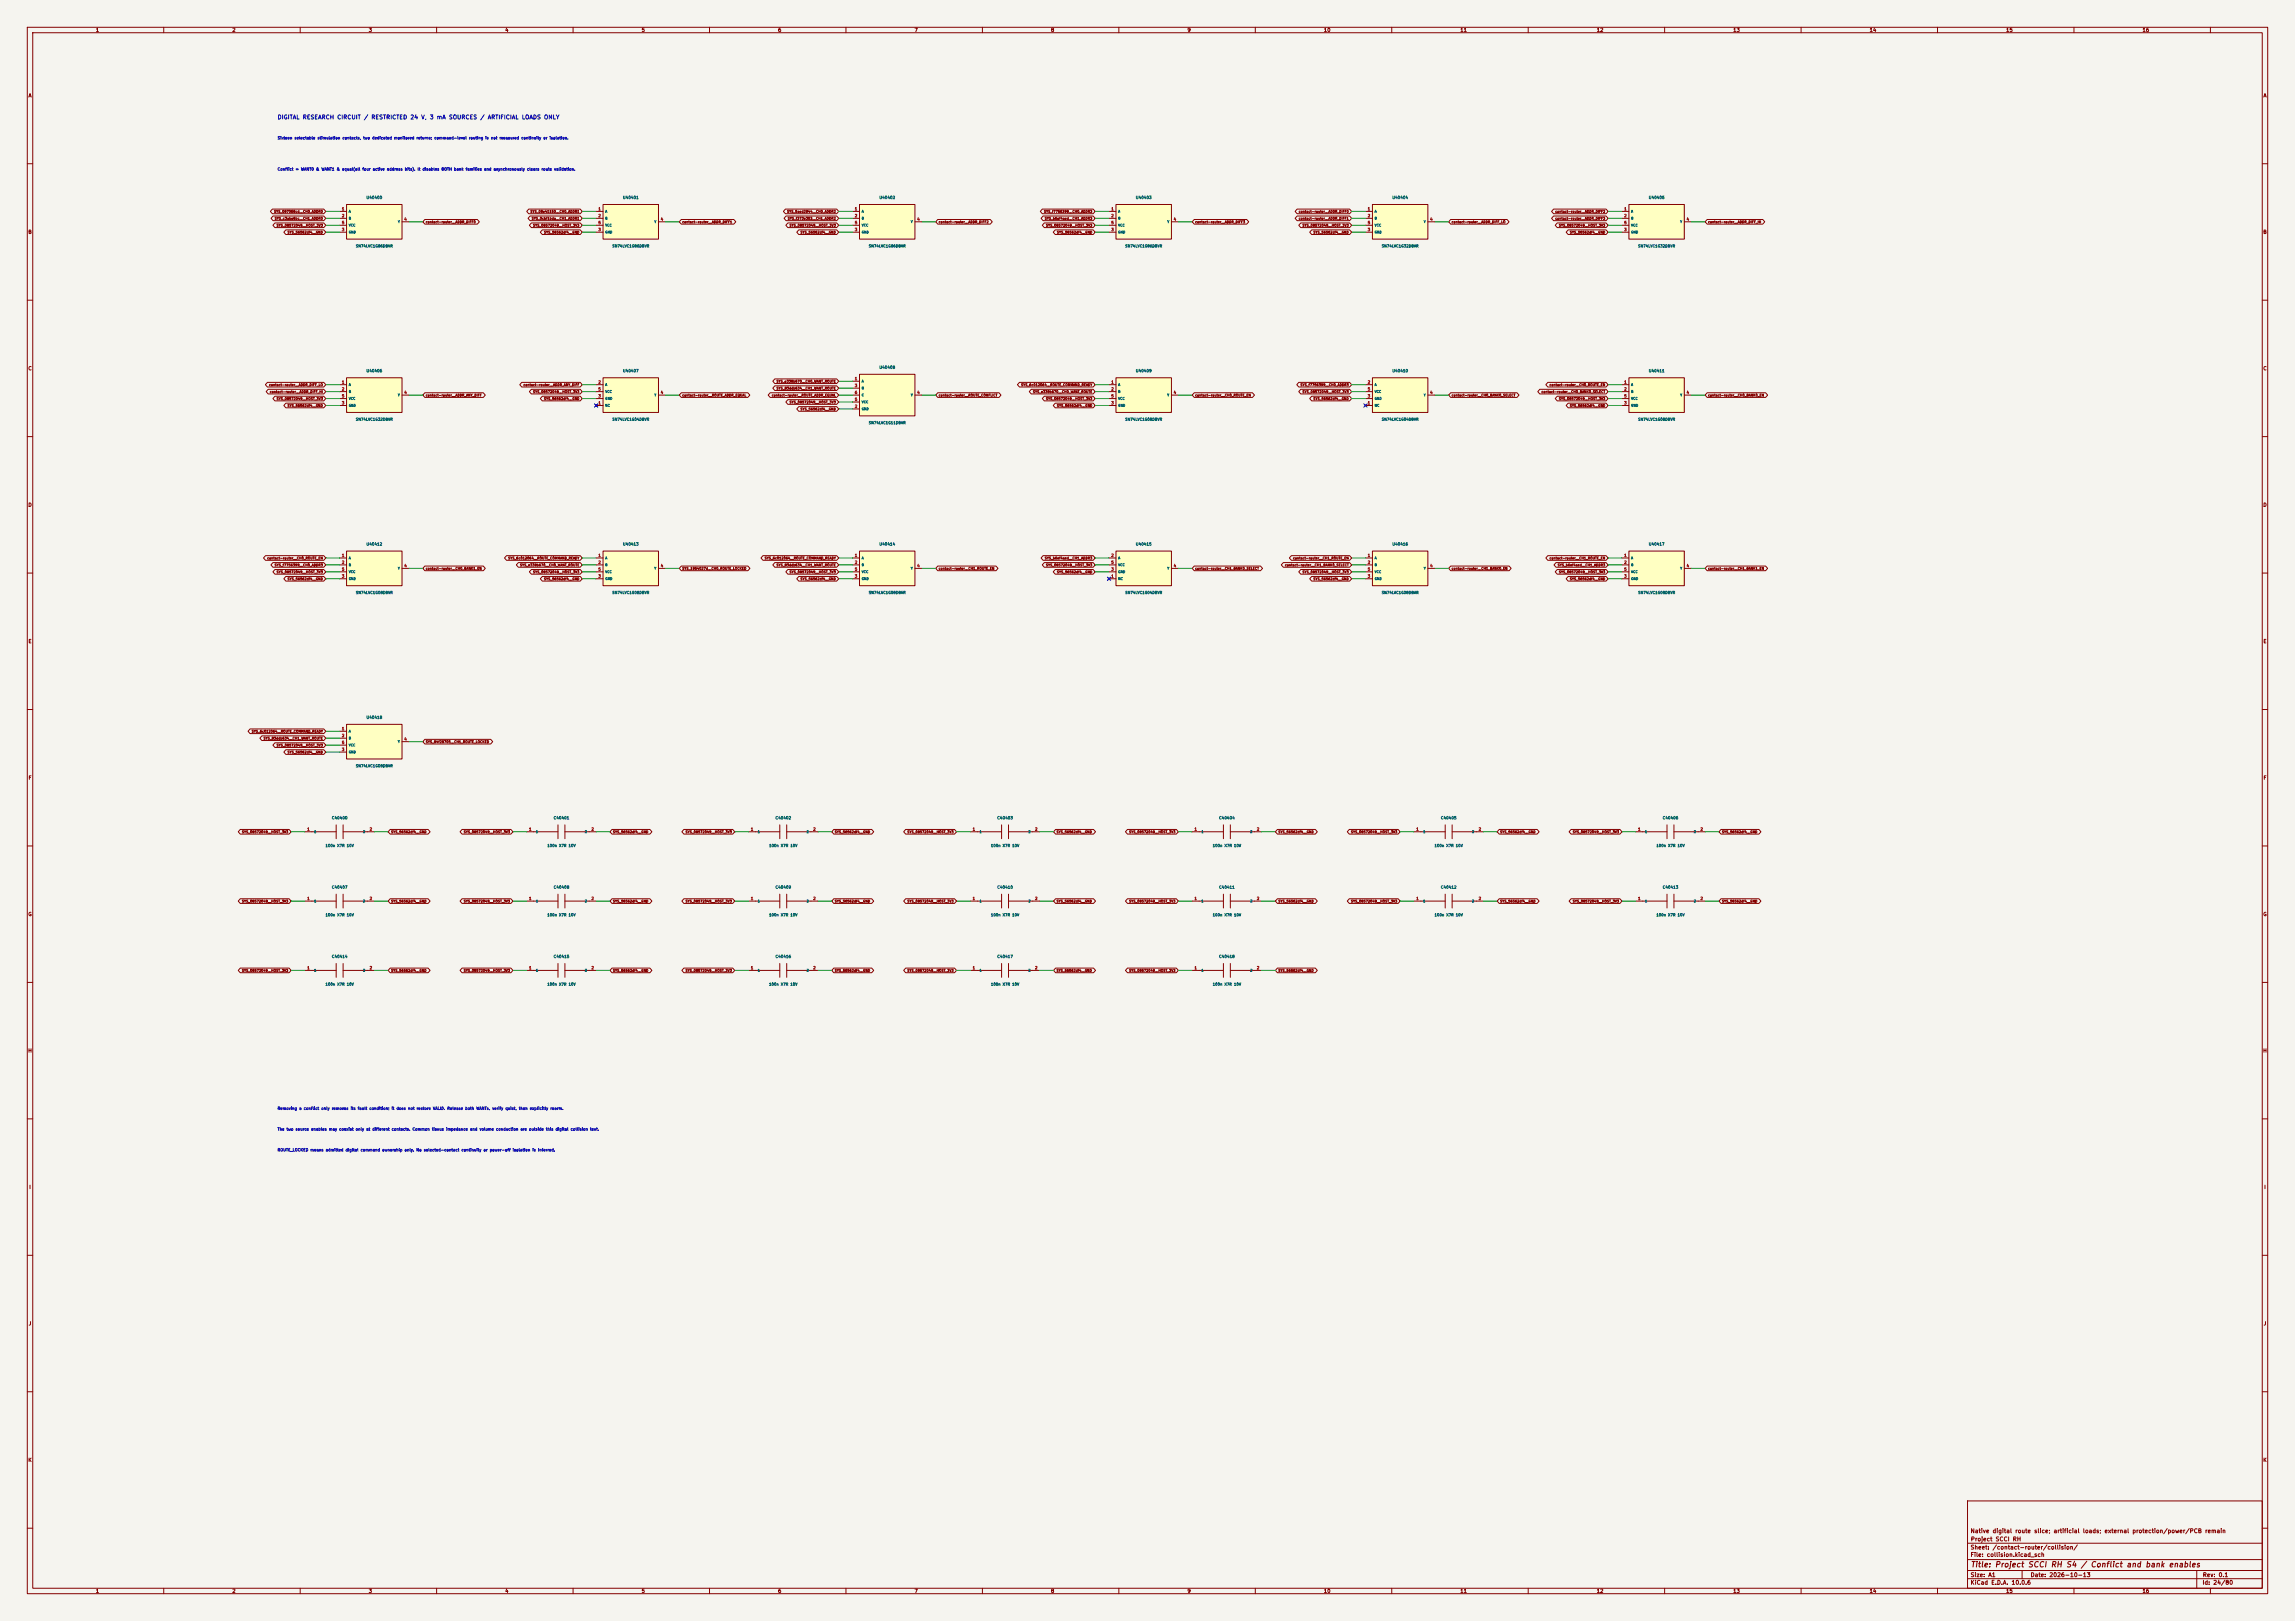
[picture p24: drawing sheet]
<svg xmlns="http://www.w3.org/2000/svg" width="841mm" height="594mm" viewBox="0 0 841 594" stroke-linecap="round" stroke-linejoin="round" font-family="sans-serif">
<defs><g id="words">
<text font-size="2" fill="#840000" x="722" y="574.8">Title: Project SCCI RH S4 / Conflict and bank enables</text>
<text font-size="1.5" fill="#0000c2" x="101.6" y="44.1">DIGITAL RESEARCH CIRCUIT / RESTRICTED 24 V, 3 mA SOURCES / ARTIFICIAL LOADS ONLY</text>
<g font-size="1.5" fill="#840000">
<text x="721.9" y="562.1">Native digital route slice; artificial loads; external protection/power/PCB remain</text>
<text x="721.9" y="568.1">Sheet: /contact-router/collision/</text>
<text x="722" y="565.1">Project SCCI RH</text>
<text x="721.9" y="570.8">File: collision.kicad_sch</text>
<text x="721.9" y="581">KiCad E.D.A. 10.0.6</text>
<text x="721.9" y="578.2">Size: A1</text>
<text x="743.9" y="578.2">Date: 2026-10-13</text>
<text x="806.9" y="581">Id: 24/80</text>
<text x="807" y="578.2">Rev: 0.1</text>
</g>
<g font-size="1.3" fill="#840000">
<text x="35" y="12">1</text>
<text x="85" y="12">2</text>
<text x="135" y="12">3</text>
<text x="185" y="12">4</text>
<text x="235" y="12">5</text>
<text x="285" y="12">6</text>
<text x="335" y="12">7</text>
<text x="385" y="12">8</text>
<text x="435" y="12">9</text>
<text x="485" y="12">10</text>
<text x="535" y="12">11</text>
<text x="585" y="12">12</text>
<text x="635" y="12">13</text>
<text x="685" y="12">14</text>
<text x="735" y="12">15</text>
<text x="785" y="12">16</text>
<text x="10.3" y="36">A</text>
<text x="829.3" y="36">A</text>
<text x="10.2" y="86">B</text>
<text x="829.2" y="86">B</text>
<text x="10.2" y="136">C</text>
<text x="829.2" y="136">C</text>
<text x="10.2" y="186">D</text>
<text x="829.2" y="186">D</text>
<text x="10.3" y="236">E</text>
<text x="829.3" y="236">E</text>
<text x="10.3" y="286">F</text>
<text x="829.3" y="286">F</text>
<text x="10.2" y="336">G</text>
<text x="829.2" y="336">G</text>
<text x="10.2" y="386">H</text>
<text x="829.2" y="386">H</text>
<text x="10.6" y="436">I</text>
<text x="829.6" y="436">I</text>
<text x="10.4" y="486">J</text>
<text x="829.4" y="486">J</text>
<text x="10.2" y="536">K</text>
<text x="829.2" y="536">K</text>
<text x="35" y="584">1</text>
<text x="85" y="584">2</text>
<text x="135" y="584">3</text>
<text x="185" y="584">4</text>
<text x="235" y="584">5</text>
<text x="285" y="584">6</text>
<text x="335" y="584">7</text>
<text x="385" y="584">8</text>
<text x="435" y="584">9</text>
<text x="485" y="584">10</text>
<text x="535" y="584">11</text>
<text x="585" y="584">12</text>
<text x="635" y="584">13</text>
<text x="685" y="584">14</text>
<text x="735" y="584">15</text>
<text x="785" y="584">16</text>
</g>
<g font-size="1" fill="#0000c2">
<text x="101.6" y="51.3">Sixteen selectable stimulation contacts, two dedicated monitored returns; command-level routing is not measured continuity or isolation.</text>
<text x="101.6" y="62.7">Conflict = WANT0 &amp; WANT1 &amp; equal(all four active address bits). It disables BOTH bank families and asynchronously clears route validation.</text>
<text x="101.6" y="406.9">Removing a conflict only removes its fault condition; it does not restore VALID. Release both WANTs, verify quiet, then explicitly rearm.</text>
<text x="101.6" y="414.5">The two source enables may coexist only at different contacts. Common tissue impedance and volume conduction are outside this digital collision test.</text>
<text x="101.6" y="422.1">ROUTE_LOCKED means admitted digital command ownership only. No selected-contact continuity or power-off isolation is inferred.</text>
</g>
<g font-size="1" fill="#a90000">
<text x="125.2" y="77.3">1</text>
<text x="219.1" y="77.3">1</text>
<text x="313.1" y="77.3">1</text>
<text x="407.1" y="77.3">1</text>
<text x="501.1" y="77.3">1</text>
<text x="595.1" y="77.3">1</text>
<text x="125.2" y="79.8">2</text>
<text x="125.2" y="82.4">5</text>
<text x="148" y="81.1">4</text>
<text x="219.1" y="79.8">2</text>
<text x="219.1" y="82.4">5</text>
<text x="242" y="81.1">4</text>
<text x="313.1" y="79.8">2</text>
<text x="313.1" y="82.4">5</text>
<text x="336" y="81.1">4</text>
<text x="407.1" y="79.8">2</text>
<text x="407.1" y="82.4">5</text>
<text x="430" y="81.1">4</text>
<text x="501.1" y="79.8">2</text>
<text x="501.1" y="82.4">5</text>
<text x="523.9" y="81.1">4</text>
<text x="595.1" y="79.8">2</text>
<text x="595.1" y="82.4">5</text>
<text x="617.9" y="81.1">4</text>
<text x="125.2" y="84.9">3</text>
<text x="219.1" y="84.9">3</text>
<text x="313.1" y="84.9">3</text>
<text x="407.1" y="84.9">3</text>
<text x="501.1" y="84.9">3</text>
<text x="595.1" y="84.9">3</text>
<text x="125.2" y="140.8">1</text>
<text x="125.2" y="143.3">2</text>
<text x="219.1" y="140.8">2</text>
<text x="219.1" y="143.3">5</text>
<text x="313.1" y="139.5">1</text>
<text x="313.1" y="142.1">3</text>
<text x="407.1" y="140.8">1</text>
<text x="407.1" y="143.3">2</text>
<text x="501.1" y="140.8">2</text>
<text x="501.1" y="143.3">5</text>
<text x="595.1" y="140.8">1</text>
<text x="595.1" y="143.3">2</text>
<text x="125.2" y="148.4">3</text>
<text x="125.2" y="145.9">5</text>
<text x="148" y="144.6">4</text>
<text x="219.1" y="148.4">1</text>
<text x="219.1" y="145.9">3</text>
<text x="242" y="144.6">4</text>
<text x="313.1" y="149.7">2</text>
<text x="313.1" y="147.1">5</text>
<text x="313.1" y="144.6">6</text>
<text x="336" y="144.6">4</text>
<text x="407.1" y="148.4">3</text>
<text x="407.1" y="145.9">5</text>
<text x="430" y="144.6">4</text>
<text x="501.1" y="148.4">1</text>
<text x="501.1" y="145.9">3</text>
<text x="523.9" y="144.6">4</text>
<text x="595.1" y="148.4">3</text>
<text x="595.1" y="145.9">5</text>
<text x="617.9" y="144.6">4</text>
<text x="125.2" y="204.3">1</text>
<text x="125.2" y="206.8">2</text>
<text x="125.2" y="209.4">5</text>
<text x="148" y="208.1">4</text>
<text x="219.1" y="204.3">1</text>
<text x="219.1" y="206.8">2</text>
<text x="219.1" y="209.4">5</text>
<text x="242" y="208.1">4</text>
<text x="313.1" y="204.3">1</text>
<text x="313.1" y="206.8">2</text>
<text x="313.1" y="209.4">5</text>
<text x="336" y="208.1">4</text>
<text x="407.1" y="204.3">2</text>
<text x="407.1" y="209.4">3</text>
<text x="407.1" y="206.8">5</text>
<text x="430" y="208.1">4</text>
<text x="501.1" y="204.3">1</text>
<text x="501.1" y="206.8">2</text>
<text x="501.1" y="209.4">5</text>
<text x="523.9" y="208.1">4</text>
<text x="595.1" y="204.3">1</text>
<text x="595.1" y="206.8">2</text>
<text x="595.1" y="209.4">5</text>
<text x="617.9" y="208.1">4</text>
<text x="125.2" y="211.9">3</text>
<text x="219.1" y="211.9">3</text>
<text x="313.1" y="211.9">3</text>
<text x="407.1" y="211.9">1</text>
<text x="501.1" y="211.9">3</text>
<text x="595.1" y="211.9">3</text>
<text x="125.2" y="267.8">1</text>
<text x="125.2" y="270.3">2</text>
<text x="125.2" y="275.4">3</text>
<text x="125.2" y="272.9">5</text>
<text x="148" y="271.6">4</text>
<text x="112.5" y="304.6">1</text>
<text x="135.3" y="304.6">2</text>
<text x="193.7" y="304.6">1</text>
<text x="216.6" y="304.6">2</text>
<text x="275" y="304.6">1</text>
<text x="297.9" y="304.6">2</text>
<text x="356.3" y="304.6">1</text>
<text x="379.2" y="304.6">2</text>
<text x="437.6" y="304.6">1</text>
<text x="460.4" y="304.6">2</text>
<text x="518.9" y="304.6">1</text>
<text x="541.7" y="304.6">2</text>
<text x="600.1" y="304.6">1</text>
<text x="623" y="304.6">2</text>
<text x="112.5" y="330">1</text>
<text x="135.3" y="330">2</text>
<text x="193.7" y="330">1</text>
<text x="216.6" y="330">2</text>
<text x="275" y="330">1</text>
<text x="297.9" y="330">2</text>
<text x="356.3" y="330">1</text>
<text x="379.2" y="330">2</text>
<text x="437.6" y="330">1</text>
<text x="460.4" y="330">2</text>
<text x="518.9" y="330">1</text>
<text x="541.7" y="330">2</text>
<text x="600.1" y="330">1</text>
<text x="623" y="330">2</text>
<text x="112.5" y="355.4">1</text>
<text x="135.3" y="355.4">2</text>
<text x="193.7" y="355.4">1</text>
<text x="216.6" y="355.4">2</text>
<text x="275" y="355.4">1</text>
<text x="297.9" y="355.4">2</text>
<text x="356.3" y="355.4">1</text>
<text x="379.2" y="355.4">2</text>
<text x="437.6" y="355.4">1</text>
<text x="460.4" y="355.4">2</text>
</g>
<g font-size="1" fill="#006464">
<text x="134.2" y="73.1">U40400</text>
<text x="228.1" y="73.1">U40401</text>
<text x="322.1" y="73.1">U40402</text>
<text x="416.1" y="73.1">U40403</text>
<text x="510.1" y="73.1">U40404</text>
<text x="604.1" y="73.1">U40405</text>
<text x="130.3" y="90.9">SN74LVC1G86DBVR</text>
<text x="224.3" y="90.9">SN74LVC1G86DBVR</text>
<text x="318.2" y="90.9">SN74LVC1G86DBVR</text>
<text x="412.2" y="90.9">SN74LVC1G86DBVR</text>
<text x="506.2" y="90.9">SN74LVC1G32DBVR</text>
<text x="600.2" y="90.9">SN74LVC1G32DBVR</text>
<text x="134.2" y="136.6">U40406</text>
<text x="228.1" y="136.6">U40407</text>
<text x="322.1" y="135.4">U40408</text>
<text x="416.1" y="136.6">U40409</text>
<text x="510.1" y="136.6">U40410</text>
<text x="604.1" y="136.6">U40411</text>
<text x="130.3" y="154.4">SN74LVC1G32DBVR</text>
<text x="224.3" y="154.4">SN74LVC1G04DBVR</text>
<text x="318.2" y="155.7">SN74LVC1G11DBVR</text>
<text x="412.2" y="154.4">SN74LVC1G08DBVR</text>
<text x="506.2" y="154.4">SN74LVC1G04DBVR</text>
<text x="600.2" y="154.4">SN74LVC1G08DBVR</text>
<text x="134.2" y="200.1">U40412</text>
<text x="228.1" y="200.1">U40413</text>
<text x="322.1" y="200.1">U40414</text>
<text x="416.1" y="200.1">U40415</text>
<text x="510.1" y="200.1">U40416</text>
<text x="604.1" y="200.1">U40417</text>
<text x="130.3" y="217.9">SN74LVC1G08DBVR</text>
<text x="224.3" y="217.9">SN74LVC1G08DBVR</text>
<text x="318.2" y="217.9">SN74LVC1G08DBVR</text>
<text x="412.2" y="217.9">SN74LVC1G04DBVR</text>
<text x="506.2" y="217.9">SN74LVC1G08DBVR</text>
<text x="600.2" y="217.9">SN74LVC1G08DBVR</text>
<text x="134.2" y="263.6">U40418</text>
<text x="130.3" y="281.4">SN74LVC1G08DBVR</text>
<text x="121.5" y="300.5">C40400</text>
<text x="202.8" y="300.5">C40401</text>
<text x="284" y="300.5">C40402</text>
<text x="365.3" y="300.5">C40403</text>
<text x="446.6" y="300.5">C40404</text>
<text x="527.9" y="300.5">C40405</text>
<text x="609.2" y="300.5">C40406</text>
<text x="119.2" y="310.6">100n X7R 10V</text>
<text x="200.4" y="310.6">100n X7R 10V</text>
<text x="281.7" y="310.6">100n X7R 10V</text>
<text x="363" y="310.6">100n X7R 10V</text>
<text x="444.3" y="310.6">100n X7R 10V</text>
<text x="525.6" y="310.6">100n X7R 10V</text>
<text x="606.8" y="310.6">100n X7R 10V</text>
<text x="121.5" y="325.9">C40407</text>
<text x="202.8" y="325.9">C40408</text>
<text x="284" y="325.9">C40409</text>
<text x="365.3" y="325.9">C40410</text>
<text x="446.6" y="325.9">C40411</text>
<text x="527.9" y="325.9">C40412</text>
<text x="609.2" y="325.9">C40413</text>
<text x="119.2" y="336">100n X7R 10V</text>
<text x="200.4" y="336">100n X7R 10V</text>
<text x="281.7" y="336">100n X7R 10V</text>
<text x="363" y="336">100n X7R 10V</text>
<text x="444.3" y="336">100n X7R 10V</text>
<text x="525.6" y="336">100n X7R 10V</text>
<text x="606.8" y="336">100n X7R 10V</text>
<text x="121.5" y="351.3">C40414</text>
<text x="202.8" y="351.3">C40415</text>
<text x="284" y="351.3">C40416</text>
<text x="365.3" y="351.3">C40417</text>
<text x="446.6" y="351.3">C40418</text>
<text x="119.2" y="361.4">100n X7R 10V</text>
<text x="200.4" y="361.4">100n X7R 10V</text>
<text x="281.7" y="361.4">100n X7R 10V</text>
<text x="363" y="361.4">100n X7R 10V</text>
<text x="444.3" y="361.4">100n X7R 10V</text>
</g>
<g font-size=".9" fill="#840000">
<text x="100.3" y="78.2">SYS_087068cd__CH0_ADDR0</text>
<text x="100.6" y="80.7">SYS_c3abe6bc__CH1_ADDR0</text>
<text x="101.2" y="83.3">SYS_08572049__HOST_3V3</text>
<text x="155.9" y="82">contact-router__ADDR_DIFF0</text>
<text x="194.2" y="78.2">SYS_08e41150__CH0_ADDR1</text>
<text x="194.7" y="80.7">SYS_0cbf1bda__CH1_ADDR1</text>
<text x="195.2" y="83.3">SYS_08572049__HOST_3V3</text>
<text x="249.9" y="82">contact-router__ADDR_DIFF1</text>
<text x="288.3" y="78.2">SYS_5aed2944__CH0_ADDR2</text>
<text x="288.6" y="80.7">SYS_f373e353__CH1_ADDR2</text>
<text x="289.2" y="83.3">SYS_08572049__HOST_3V3</text>
<text x="343.9" y="82">contact-router__ADDR_DIFF2</text>
<text x="382.5" y="78.2">SYS_f7756399__CH0_ADDR3</text>
<text x="382.7" y="80.7">SYS_b6ef4aed__CH1_ADDR3</text>
<text x="383.2" y="83.3">SYS_08572049__HOST_3V3</text>
<text x="437.9" y="82">contact-router__ADDR_DIFF3</text>
<text x="475.8" y="78.2">contact-router__ADDR_DIFF0</text>
<text x="475.8" y="80.7">contact-router__ADDR_DIFF1</text>
<text x="477.2" y="83.3">SYS_08572049__HOST_3V3</text>
<text x="531.8" y="82">contact-router__ADDR_DIFF_LO</text>
<text x="569.8" y="78.2">contact-router__ADDR_DIFF2</text>
<text x="569.8" y="80.7">contact-router__ADDR_DIFF3</text>
<text x="571.1" y="83.3">SYS_08572049__HOST_3V3</text>
<text x="625.8" y="82">contact-router__ADDR_DIFF_HI</text>
<text x="105.2" y="85.8">SYS_56562df4__GND</text>
<text x="199.2" y="85.8">SYS_56562df4__GND</text>
<text x="293.2" y="85.8">SYS_56562df4__GND</text>
<text x="387.2" y="85.8">SYS_56562df4__GND</text>
<text x="481.2" y="85.8">SYS_56562df4__GND</text>
<text x="575.1" y="85.8">SYS_56562df4__GND</text>
<text x="98.5" y="141.7">contact-router__ADDR_DIFF_LO</text>
<text x="191.7" y="141.7">contact-router__ADDR_ANY_DIFF</text>
<text x="284.4" y="140.4">SYS_e338b670__CH0_WANT_ROUTE</text>
<text x="284.4" y="142.9">SYS_83ddb634__CH1_WANT_ROUTE</text>
<text x="374.1" y="141.7">SYS_6c012064__ROUTE_COMMAND_READY</text>
<text x="476.4" y="141.7">SYS_f7756399__CH0_ADDR3</text>
<text x="567.7" y="141.7">contact-router__CH0_ROUTE_EN</text>
<text x="98.8" y="144.2">contact-router__ADDR_DIFF_HI</text>
<text x="101.2" y="146.8">SYS_08572049__HOST_3V3</text>
<text x="105.2" y="149.3">SYS_56562df4__GND</text>
<text x="155.9" y="145.5">contact-router__ADDR_ANY_DIFF</text>
<text x="195.2" y="144.2">SYS_08572049__HOST_3V3</text>
<text x="199.2" y="146.8">SYS_56562df4__GND</text>
<text x="249.9" y="145.5">contact-router__ROUTE_ADDR_EQUAL</text>
<text x="282.7" y="145.5">contact-router__ROUTE_ADDR_EQUAL</text>
<text x="289.2" y="148">SYS_08572049__HOST_3V3</text>
<text x="343.9" y="145.5">contact-router__ROUTE_CONFLICT</text>
<text x="378.4" y="144.2">SYS_e338b670__CH0_WANT_ROUTE</text>
<text x="383.2" y="146.8">SYS_08572049__HOST_3V3</text>
<text x="387.2" y="149.3">SYS_56562df4__GND</text>
<text x="437.9" y="145.5">contact-router__CH0_ROUTE_EN</text>
<text x="477.2" y="144.2">SYS_08572049__HOST_3V3</text>
<text x="481.2" y="146.8">SYS_56562df4__GND</text>
<text x="531.8" y="145.5">contact-router__CH0_BANK0_SELECT</text>
<text x="564.7" y="144.2">contact-router__CH0_BANK0_SELECT</text>
<text x="571.1" y="146.8">SYS_08572049__HOST_3V3</text>
<text x="575.1" y="149.3">SYS_56562df4__GND</text>
<text x="625.8" y="145.5">contact-router__CH0_BANK0_EN</text>
<text x="293.2" y="150.6">SYS_56562df4__GND</text>
<text x="97.8" y="205.2">contact-router__CH0_ROUTE_EN</text>
<text x="100.5" y="207.7">SYS_f7756399__CH0_ADDR3</text>
<text x="155.9" y="209">contact-router__CH0_BANK1_EN</text>
<text x="186.1" y="205.2">SYS_6c012064__ROUTE_COMMAND_READY</text>
<text x="190.4" y="207.7">SYS_e338b670__CH0_WANT_ROUTE</text>
<text x="249.9" y="209">SYS_1954027d__CH0_ROUTE_LOCKED</text>
<text x="280.1" y="205.2">SYS_6c012064__ROUTE_COMMAND_READY</text>
<text x="284.4" y="207.7">SYS_83ddb634__CH1_WANT_ROUTE</text>
<text x="343.9" y="209">contact-router__CH1_ROUTE_EN</text>
<text x="382.7" y="205.2">SYS_b6ef4aed__CH1_ADDR3</text>
<text x="383.2" y="207.7">SYS_08572049__HOST_3V3</text>
<text x="437.9" y="209">contact-router__CH1_BANK0_SELECT</text>
<text x="470.8" y="207.7">contact-router__CH1_BANK0_SELECT</text>
<text x="473.7" y="205.2">contact-router__CH1_ROUTE_EN</text>
<text x="531.8" y="209">contact-router__CH1_BANK0_EN</text>
<text x="567.7" y="205.2">contact-router__CH1_ROUTE_EN</text>
<text x="570.7" y="207.7">SYS_b6ef4aed__CH1_ADDR3</text>
<text x="625.8" y="209">contact-router__CH1_BANK1_EN</text>
<text x="101.2" y="210.3">SYS_08572049__HOST_3V3</text>
<text x="105.2" y="212.8">SYS_56562df4__GND</text>
<text x="195.2" y="210.3">SYS_08572049__HOST_3V3</text>
<text x="199.2" y="212.8">SYS_56562df4__GND</text>
<text x="289.2" y="210.3">SYS_08572049__HOST_3V3</text>
<text x="293.2" y="212.8">SYS_56562df4__GND</text>
<text x="387.2" y="210.3">SYS_56562df4__GND</text>
<text x="477.2" y="210.3">SYS_08572049__HOST_3V3</text>
<text x="481.2" y="212.8">SYS_56562df4__GND</text>
<text x="571.1" y="210.3">SYS_08572049__HOST_3V3</text>
<text x="575.1" y="212.8">SYS_56562df4__GND</text>
<text x="92.1" y="268.7">SYS_6c012064__ROUTE_COMMAND_READY</text>
<text x="96.5" y="271.2">SYS_83ddb634__CH1_WANT_ROUTE</text>
<text x="101.2" y="273.8">SYS_08572049__HOST_3V3</text>
<text x="155.9" y="272.5">SYS_84f28705__CH1_ROUTE_LOCKED</text>
<text x="105.2" y="276.3">SYS_56562df4__GND</text>
<text x="88.5" y="305.5">SYS_08572049__HOST_3V3</text>
<text x="143.2" y="305.5">SYS_56562df4__GND</text>
<text x="169.8" y="305.5">SYS_08572049__HOST_3V3</text>
<text x="224.5" y="305.5">SYS_56562df4__GND</text>
<text x="251.1" y="305.5">SYS_08572049__HOST_3V3</text>
<text x="305.8" y="305.5">SYS_56562df4__GND</text>
<text x="332.4" y="305.5">SYS_08572049__HOST_3V3</text>
<text x="387.1" y="305.5">SYS_56562df4__GND</text>
<text x="413.7" y="305.5">SYS_08572049__HOST_3V3</text>
<text x="468.3" y="305.5">SYS_56562df4__GND</text>
<text x="494.9" y="305.5">SYS_08572049__HOST_3V3</text>
<text x="549.6" y="305.5">SYS_56562df4__GND</text>
<text x="576.2" y="305.5">SYS_08572049__HOST_3V3</text>
<text x="630.9" y="305.5">SYS_56562df4__GND</text>
<text x="88.5" y="330.9">SYS_08572049__HOST_3V3</text>
<text x="143.2" y="330.9">SYS_56562df4__GND</text>
<text x="169.8" y="330.9">SYS_08572049__HOST_3V3</text>
<text x="224.5" y="330.9">SYS_56562df4__GND</text>
<text x="251.1" y="330.9">SYS_08572049__HOST_3V3</text>
<text x="305.8" y="330.9">SYS_56562df4__GND</text>
<text x="332.4" y="330.9">SYS_08572049__HOST_3V3</text>
<text x="387.1" y="330.9">SYS_56562df4__GND</text>
<text x="413.7" y="330.9">SYS_08572049__HOST_3V3</text>
<text x="468.3" y="330.9">SYS_56562df4__GND</text>
<text x="494.9" y="330.9">SYS_08572049__HOST_3V3</text>
<text x="549.6" y="330.9">SYS_56562df4__GND</text>
<text x="576.2" y="330.9">SYS_08572049__HOST_3V3</text>
<text x="630.9" y="330.9">SYS_56562df4__GND</text>
<text x="88.5" y="356.3">SYS_08572049__HOST_3V3</text>
<text x="143.2" y="356.3">SYS_56562df4__GND</text>
<text x="169.8" y="356.3">SYS_08572049__HOST_3V3</text>
<text x="224.5" y="356.3">SYS_56562df4__GND</text>
<text x="251.1" y="356.3">SYS_08572049__HOST_3V3</text>
<text x="305.8" y="356.3">SYS_56562df4__GND</text>
<text x="332.4" y="356.3">SYS_08572049__HOST_3V3</text>
<text x="387.1" y="356.3">SYS_56562df4__GND</text>
<text x="413.7" y="356.3">SYS_08572049__HOST_3V3</text>
<text x="468.3" y="356.3">SYS_56562df4__GND</text>
</g>
<g font-size=".9" fill="#006464">
<text x="127.7" y="78.1">A</text>
<text x="127.7" y="80.7">B</text>
<text x="127.7" y="83.2">VCC</text>
<text x="145.7" y="81.9">Y</text>
<text x="221.7" y="78.1">A</text>
<text x="221.7" y="80.7">B</text>
<text x="221.7" y="83.2">VCC</text>
<text x="239.7" y="81.9">Y</text>
<text x="315.7" y="78.1">A</text>
<text x="315.7" y="80.7">B</text>
<text x="315.7" y="83.2">VCC</text>
<text x="333.7" y="81.9">Y</text>
<text x="409.7" y="78.1">A</text>
<text x="409.7" y="80.7">B</text>
<text x="409.7" y="83.2">VCC</text>
<text x="427.6" y="81.9">Y</text>
<text x="503.6" y="78.1">A</text>
<text x="503.6" y="80.7">B</text>
<text x="503.6" y="83.2">VCC</text>
<text x="521.6" y="81.9">Y</text>
<text x="597.6" y="78.1">A</text>
<text x="597.6" y="80.7">B</text>
<text x="597.6" y="83.2">VCC</text>
<text x="615.6" y="81.9">Y</text>
<text x="127.7" y="85.7">GND</text>
<text x="221.7" y="85.7">GND</text>
<text x="315.7" y="85.7">GND</text>
<text x="409.7" y="85.7">GND</text>
<text x="503.6" y="85.7">GND</text>
<text x="597.6" y="85.7">GND</text>
<text x="127.7" y="141.6">A</text>
<text x="221.7" y="141.6">A</text>
<text x="315.7" y="140.3">A</text>
<text x="315.7" y="142.9">B</text>
<text x="409.7" y="141.6">A</text>
<text x="503.6" y="141.6">A</text>
<text x="597.6" y="141.6">A</text>
<text x="127.7" y="144.2">B</text>
<text x="127.7" y="149.2">GND</text>
<text x="127.7" y="146.7">VCC</text>
<text x="145.7" y="145.4">Y</text>
<text x="221.7" y="149.2">NC</text>
<text x="221.7" y="146.7">GND</text>
<text x="221.7" y="144.2">VCC</text>
<text x="239.7" y="145.4">Y</text>
<text x="315.7" y="148">VCC</text>
<text x="315.7" y="145.4">C</text>
<text x="333.7" y="145.4">Y</text>
<text x="409.7" y="144.2">B</text>
<text x="409.7" y="149.2">GND</text>
<text x="409.7" y="146.7">VCC</text>
<text x="427.6" y="145.4">Y</text>
<text x="503.6" y="149.2">NC</text>
<text x="503.6" y="146.7">GND</text>
<text x="503.6" y="144.2">VCC</text>
<text x="521.6" y="145.4">Y</text>
<text x="597.6" y="144.2">B</text>
<text x="597.6" y="149.2">GND</text>
<text x="597.6" y="146.7">VCC</text>
<text x="615.6" y="145.4">Y</text>
<text x="315.7" y="150.5">GND</text>
<text x="127.7" y="205.1">A</text>
<text x="127.7" y="207.7">B</text>
<text x="145.7" y="208.9">Y</text>
<text x="221.7" y="205.1">A</text>
<text x="221.7" y="207.7">B</text>
<text x="239.7" y="208.9">Y</text>
<text x="315.7" y="205.1">A</text>
<text x="315.7" y="207.7">B</text>
<text x="333.7" y="208.9">Y</text>
<text x="409.7" y="205.1">A</text>
<text x="409.7" y="207.7">VCC</text>
<text x="427.6" y="208.9">Y</text>
<text x="503.6" y="205.1">A</text>
<text x="503.6" y="207.7">B</text>
<text x="521.6" y="208.9">Y</text>
<text x="597.6" y="205.1">A</text>
<text x="597.6" y="207.7">B</text>
<text x="615.6" y="208.9">Y</text>
<text x="127.7" y="212.7">GND</text>
<text x="127.7" y="210.2">VCC</text>
<text x="221.7" y="212.7">GND</text>
<text x="221.7" y="210.2">VCC</text>
<text x="315.7" y="212.7">GND</text>
<text x="315.7" y="210.2">VCC</text>
<text x="409.7" y="212.7">NC</text>
<text x="409.7" y="210.2">GND</text>
<text x="503.6" y="212.7">GND</text>
<text x="503.6" y="210.2">VCC</text>
<text x="597.6" y="212.7">GND</text>
<text x="597.6" y="210.2">VCC</text>
<text x="127.7" y="268.6">A</text>
<text x="127.7" y="271.2">B</text>
<text x="127.7" y="273.7">VCC</text>
<text x="145.7" y="272.4">Y</text>
<text x="127.7" y="276.2">GND</text>
<text x="115" y="305.4">1</text>
<text x="132.9" y="305.4">2</text>
<text x="196.3" y="305.4">1</text>
<text x="214.2" y="305.4">2</text>
<text x="277.6" y="305.4">1</text>
<text x="295.5" y="305.4">2</text>
<text x="358.9" y="305.4">1</text>
<text x="376.8" y="305.4">2</text>
<text x="440.1" y="305.4">1</text>
<text x="458" y="305.4">2</text>
<text x="521.4" y="305.4">1</text>
<text x="539.3" y="305.4">2</text>
<text x="602.7" y="305.4">1</text>
<text x="620.6" y="305.4">2</text>
<text x="115" y="330.8">1</text>
<text x="132.9" y="330.8">2</text>
<text x="196.3" y="330.8">1</text>
<text x="214.2" y="330.8">2</text>
<text x="277.6" y="330.8">1</text>
<text x="295.5" y="330.8">2</text>
<text x="358.9" y="330.8">1</text>
<text x="376.8" y="330.8">2</text>
<text x="440.1" y="330.8">1</text>
<text x="458" y="330.8">2</text>
<text x="521.4" y="330.8">1</text>
<text x="539.3" y="330.8">2</text>
<text x="602.7" y="330.8">1</text>
<text x="620.6" y="330.8">2</text>
<text x="115" y="356.2">1</text>
<text x="132.9" y="356.2">2</text>
<text x="196.3" y="356.2">1</text>
<text x="214.2" y="356.2">2</text>
<text x="277.6" y="356.2">1</text>
<text x="295.5" y="356.2">2</text>
<text x="358.9" y="356.2">1</text>
<text x="376.8" y="356.2">2</text>
<text x="440.1" y="356.2">1</text>
<text x="458" y="356.2">2</text>
</g>
</g></defs>
<path d="M0 0h841v594h-841z" fill="#f5f4ef" stroke="#f5f4ef" stroke-width=".37"/>
<g fill="none" stroke="#840000" stroke-width=".37">
<path d="M10 10h821v574h-821zM12 12h817v570h-817zM60 10v2M110 10v2M160 10v2M210 10v2M260 10v2M310 10v2M360 10v2M410 10v2M460 10v2M510 10v2"/>
<path d="M560 10v2M610 10v2M660 10v2M710 10v2M760 10v2M810 10v2M10 60h2M829 60h2M10 110h2M829 110h2M10 160h2M829 160h2"/>
<path d="M10 210h2M829 210h2M10 260h2M829 260h2M10 310h2M274.3 304.8h11.4M285.7 302.3v5M288.3 304.8h11.4M288.3 302.3v5M829 310h2M193 330.2h11.5M204.5 327.7v5"/>
<path d="M207 330.2h11.4M207 327.7v5M10 360h2M829 360h2M10 410h2M829 410h2M10 460h2M829 460h2M10 510h2M829 510h2M10 560h2M721 550h108v32h-108z"/>
<path d="M829 560h2M721 578.5h108M721 575.5h108M721 571.5h108M721 565.5h108M741 575.5v3M805 575.5v6.5M60 582v2M110 582v2M160 582v2M210 582v2M260 582v2"/>
<path d="M310 582v2M360 582v2M410 582v2M460 582v2M510 582v2M560 582v2M610 582v2M660 582v2M710 582v2M760 582v2M810 582v2"/>
</g>
<path d="M502.9 138.4h20.3v12.7h-20.3z" fill="#ffffc2"/>
<path d="M502.9 138.4h20.3v12.7h-20.3zM500 148.2l.8 .8M500.4 148.6h2.5M500.4 141h2.5M500.4 146h2.5M500.4 143.5h2.5M500.8 148.2l-.8 .8M523.2 144.8h2.6" fill="none" stroke="#840000" stroke-width=".37"/>
<path d="M502.9 201.9h20.3v12.7h-20.3z" fill="#ffffc2"/>
<path d="M500.4 204.5h2.5M500.4 207h2.5M500.4 212.1h2.5M500.4 209.5h2.5M502.9 201.9h20.3v12.7h-20.3zM523.2 208.3h2.6M599.4 304.8h11.5M610.9 302.3v5M613.4 304.8h11.4M613.4 302.3v5" fill="none" stroke="#840000" stroke-width=".37"/>
<path d="M221 201.9h20.3v12.7h-20.3z" fill="#ffffc2"/>
<g fill="none" stroke="#840000" stroke-width=".37">
<path d="M218.4 204.5h2.6M218.4 207h2.6M218.4 212.1h2.6M218.4 209.5h2.6M221 201.9h20.3v12.7h-20.3zM241.3 208.3h2.5M111.8 304.8h11.4M123.2 302.3v5M125.7 304.8h11.5M125.7 302.3v5M193 304.8h11.5M204.5 302.3v5"/>
<path d="M207 304.8h11.4M207 302.3v5M436.9 304.8h11.4M448.3 302.3v5M450.8 302.3v5M450.8 304.8h11.5M355.6 330.2h11.4M367 327.7v5M369.6 330.2h11.4M369.6 327.7v5M599.4 330.2h11.5M610.9 327.7v5"/>
<path d="M613.4 330.2h11.4M613.4 327.7v5M355.6 355.6h11.4M367 353.1v5M369.6 355.6h11.4M369.6 353.1v5M436.9 355.6h11.4M448.3 353.1v5M450.8 355.6h11.5M450.8 353.1v5"/>
</g>
<path d="M127 265.4h20.3v12.7h-20.3z" fill="#ffffc2"/>
<path d="M124.5 268h2.5M124.5 270.5h2.5M124.5 275.6h2.5M124.5 273h2.5M127 265.4h20.3v12.7h-20.3zM147.3 271.8h2.6" fill="none" stroke="#840000" stroke-width=".37"/>
<path d="M596.9 138.4h20.3v12.7h-20.3z" fill="#ffffc2"/>
<path d="M596.9 138.4h20.3v12.7h-20.3zM594.4 141h2.5M594.4 143.5h2.5M594.4 148.6h2.5M594.4 146h2.5M617.2 144.8h2.6" fill="none" stroke="#840000" stroke-width=".37"/>
<path d="M315 137.2h20.3v15.2h-20.3z" fill="#ffffc2"/>
<path d="M312.4 139.7h2.6M315 137.2h20.3v15.2h-20.3zM312.4 149.9h2.6M312.4 142.2h2.6M312.4 144.8h2.6M312.4 147.3h2.6M335.3 144.8h2.5" fill="none" stroke="#840000" stroke-width=".37"/>
<path d="M315 201.9h20.3v12.7h-20.3z" fill="#ffffc2"/>
<path d="M312.4 204.5h2.6M312.4 207h2.6M312.4 212.1h2.6M312.4 209.5h2.6M315 201.9h20.3v12.7h-20.3zM335.3 208.3h2.5" fill="none" stroke="#840000" stroke-width=".37"/>
<path d="M127 201.9h20.3v12.7h-20.3z" fill="#ffffc2"/>
<path d="M124.5 204.5h2.5M124.5 207h2.5M124.5 212.1h2.5M124.5 209.5h2.5M127 201.9h20.3v12.7h-20.3zM147.3 208.3h2.6M111.8 330.2h11.4M123.2 327.7v5M125.7 330.2h11.5M125.7 327.7v5" fill="none" stroke="#840000" stroke-width=".37"/>
<path d="M127 74.9h20.3v12.7h-20.3z" fill="#ffffc2"/>
<path d="M124.5 77.5h2.5M127 74.9h20.3v12.7h-20.3zM124.5 80h2.5M124.5 85.1h2.5M124.5 82.5h2.5M147.3 81.3h2.6" fill="none" stroke="#840000" stroke-width=".37"/>
<path d="M502.9 74.9h20.3v12.7h-20.3z" fill="#ffffc2"/>
<path d="M500.4 77.5h2.5M502.9 74.9h20.3v12.7h-20.3zM500.4 80h2.5M500.4 85.1h2.5M500.4 82.5h2.5M523.2 81.3h2.6" fill="none" stroke="#840000" stroke-width=".37"/>
<path d="M127 138.4h20.3v12.7h-20.3z" fill="#ffffc2"/>
<path d="M127 138.4h20.3v12.7h-20.3zM124.5 141h2.5M124.5 143.5h2.5M124.5 148.6h2.5M124.5 146h2.5M147.3 144.8h2.6" fill="none" stroke="#840000" stroke-width=".37"/>
<path d="M221 138.4h20.3v12.7h-20.3z" fill="#ffffc2"/>
<g fill="none" stroke="#840000" stroke-width=".37">
<path d="M221 138.4h20.3v12.7h-20.3zM218.1 148.2l.7 .8M218.4 148.6h2.6M218.4 141h2.6M218.4 146h2.6M218.4 143.5h2.6M218.8 148.2l-.7 .8M241.3 144.8h2.5M355.6 304.8h11.4M367 302.3v5M369.6 304.8h11.4M369.6 302.3v5"/>
<path d="M436.9 330.2h11.4M448.3 327.7v5M450.8 330.2h11.5M450.8 327.7v5M274.3 355.6h11.4M285.7 353.1v5M288.3 355.6h11.4M288.3 353.1v5"/>
</g>
<path d="M596.9 74.9h20.3v12.7h-20.3z" fill="#ffffc2"/>
<path d="M594.4 77.5h2.5M596.9 74.9h20.3v12.7h-20.3zM594.4 80h2.5M594.4 85.1h2.5M594.4 82.5h2.5M617.2 81.3h2.6" fill="none" stroke="#840000" stroke-width=".37"/>
<path d="M221 74.9h20.3v12.7h-20.3z" fill="#ffffc2"/>
<path d="M218.4 77.5h2.6M221 74.9h20.3v12.7h-20.3zM218.4 80h2.6M218.4 85.1h2.6M218.4 82.5h2.6M241.3 81.3h2.5" fill="none" stroke="#840000" stroke-width=".37"/>
<path d="M408.9 201.9h20.4v12.7h-20.4z" fill="#ffffc2"/>
<path d="M406 211.7l.8 .8M406.4 212.1h2.5M406.4 204.5h2.5M406.4 209.5h2.5M406.4 207h2.5M406.8 211.7l-.8 .8M408.9 201.9h20.4v12.7h-20.4zM429.3 208.3h2.5" fill="none" stroke="#840000" stroke-width=".37"/>
<path d="M315 74.9h20.3v12.7h-20.3z" fill="#ffffc2"/>
<g fill="none" stroke="#840000" stroke-width=".37">
<path d="M312.4 77.5h2.6M315 74.9h20.3v12.7h-20.3zM312.4 80h2.6M312.4 85.1h2.6M312.4 82.5h2.6M335.3 81.3h2.5M518.2 304.8h11.4M529.6 302.3v5M532.1 304.8h11.5M532.1 302.3v5M274.3 330.2h11.4M285.7 327.7v5"/>
<path d="M288.3 330.2h11.4M288.3 327.7v5"/>
</g>
<path d="M596.9 201.9h20.3v12.7h-20.3z" fill="#ffffc2"/>
<path d="M594.4 204.5h2.5M594.4 207h2.5M594.4 212.1h2.5M594.4 209.5h2.5M596.9 201.9h20.3v12.7h-20.3zM617.2 208.3h2.6M193 355.6h11.5M204.5 353.1v5M207 355.6h11.4M207 353.1v5" fill="none" stroke="#840000" stroke-width=".37"/>
<path d="M408.9 74.9h20.4v12.7h-20.4z" fill="#ffffc2"/>
<g fill="none" stroke="#840000" stroke-width=".37">
<path d="M406.4 77.5h2.5M408.9 74.9h20.4v12.7h-20.4zM406.4 80h2.5M406.4 85.1h2.5M406.4 82.5h2.5M429.3 81.3h2.5M518.2 330.2h11.4M529.6 327.7v5M532.1 330.2h11.5M532.1 327.7v5M111.8 355.6h11.4M123.2 353.1v5"/>
<path d="M125.7 355.6h11.5M125.7 353.1v5"/>
</g>
<path d="M408.9 138.4h20.4v12.7h-20.4z" fill="#ffffc2"/>
<g fill="none" stroke="#840000" stroke-width=".37">
<path d="M99.8 76.6h18.8l.8 .9-.8 .8h-18.8l-.7-.8zM100.1 79.2h18.5l.8 .8-.8 .9h-18.5l-.8-.9zM193.8 76.6h18.8l.8 .9-.8 .8h-18.8l-.8-.8zM194.2 79.2h18.4l.8 .8-.8 .9h-18.4l-.7-.9zM287.8 76.6h18.8l.7 .9-.7 .8h-18.8l-.7-.8zM288.1 79.2h18.5l.7 .8-.7 .9h-18.5l-.8-.9zM382 76.6h18.6l.7 .9-.7 .8h-18.6l-.8-.8zM382.2 79.2h18.4l.7 .8-.7 .9h-18.4l-.7-.9zM475.3 76.6h19.3l.7 .9-.7 .8h-19.3l-.7-.8zM475.3 79.2h19.3l.7 .8-.7 .9h-19.3l-.7-.9zM569.3 76.6h19.2l.8 .9-.8 .8h-19.2l-.7-.8zM569.3 79.2h19.2l.8 .8-.8 .9h-19.2l-.7-.9z"/>
<path d="M100.7 81.7h17.9l.8 .8-.8 .9h-17.9l-.7-.9zM104.8 84.2h13.8l.8 .9-.8 .8h-13.8l-.8-.8zM155.7 80.4h19.2l.8 .9-.8 .8h-19.2l-.8-.8zM194.7 81.7h17.9l.8 .8-.8 .9h-17.9l-.7-.9zM198.7 84.2h13.9l.8 .9-.8 .8h-13.9l-.7-.8zM249.7 80.4h19.2l.7 .9-.7 .8h-19.2l-.8-.8zM288.7 81.7h17.9l.7 .8-.7 .9h-17.9l-.7-.9zM292.7 84.2h13.9l.7 .9-.7 .8h-13.9l-.7-.8zM343.6 80.4h19.3l.7 .9-.7 .8h-19.3l-.7-.8zM382.7 81.7h17.9l.7 .8-.7 .9h-17.9l-.8-.9zM386.7 84.2h13.9l.7 .9-.7 .8h-13.9l-.8-.8zM437.6 80.4h19.3l.7 .9-.7 .8h-19.3l-.7-.8z"/>
<path d="M476.7 81.7h17.9l.7 .8-.7 .9h-17.9l-.8-.9zM480.7 84.2h13.9l.7 .9-.7 .8h-13.9l-.8-.8zM531.6 80.4h20.6l.8 .9-.8 .8h-20.6l-.7-.8zM570.6 81.7h17.9l.8 .8-.8 .9h-17.9l-.7-.9zM574.7 84.2h13.8l.8 .9-.8 .8h-13.8l-.8-.8zM625.6 80.4h20.3l.8 .9-.8 .8h-20.3l-.8-.8zM283.9 138.8h22.7l.7 .9-.7 .8h-22.7l-.7-.8zM408.9 138.4h20.4v12.7h-20.4zM98 140.1h20.6l.8 .9-.8 .8h-20.6l-.8-.8zM98.3 142.7h20.3l.8 .8-.8 .9h-20.3l-.8-.9zM100.7 145.2h17.9l.8 .8-.8 .9h-17.9l-.7-.9zM104.8 147.7h13.8l.8 .9-.8 .8h-13.8l-.8-.8z"/>
<path d="M155.7 143.9h21.4l.7 .9-.7 .8h-21.4l-.8-.8zM191.2 140.1h21.4l.8 .9-.8 .8h-21.4l-.7-.8zM194.7 142.7h17.9l.8 .8-.8 .9h-17.9l-.7-.9zM198.7 145.2h13.9l.8 .8-.8 .9h-13.9l-.7-.9zM249.7 143.9h24.3l.8 .9-.8 .8h-24.3l-.8-.8zM282.2 143.9h24.4l.7 .9-.7 .8h-24.4l-.7-.8zM283.9 141.4h22.7l.7 .8-.7 .9h-22.7l-.7-.9zM288.7 146.5h17.9l.7 .8-.7 .9h-17.9l-.7-.9zM292.7 149h13.9l.7 .9-.7 .8h-13.9l-.7-.8zM343.6 143.9h22.5l.7 .9-.7 .8h-22.5l-.7-.8zM373.6 140.1h27l.7 .9-.7 .8h-27l-.8-.8zM377.9 142.7h22.7l.7 .8-.7 .9h-22.7l-.7-.9z"/>
<path d="M382.7 145.2h17.9l.7 .8-.7 .9h-17.9l-.8-.9zM386.7 147.7h13.9l.7 .9-.7 .8h-13.9l-.8-.8zM406.4 141h2.5M406.4 143.5h2.5M406.4 148.6h2.5M406.4 146h2.5M429.3 144.8h2.5M437.6 143.9h21.4l.7 .9-.7 .8h-21.4l-.7-.8zM475.9 140.1h18.7l.7 .9-.7 .8h-18.7l-.7-.8zM476.7 142.7h17.9l.7 .8-.7 .9h-17.9l-.8-.9zM480.7 145.2h13.9l.7 .8-.7 .9h-13.9l-.8-.9zM531.6 143.9h24.3l.7 .9-.7 .8h-24.3l-.7-.8z"/>
<path d="M564.2 142.7h24.3l.8 .8-.8 .9h-24.3l-.7-.9zM567.2 140.1h21.3l.8 .9-.8 .8h-21.3l-.7-.8zM570.6 145.2h17.9l.8 .8-.8 .9h-17.9l-.7-.9zM574.7 147.7h13.8l.8 .9-.8 .8h-13.8l-.8-.8zM625.6 143.9h21.4l.7 .9-.7 .8h-21.4l-.8-.8zM97.3 203.6h21.3l.8 .9-.8 .8h-21.3l-.7-.8zM100 206.2h18.6l.8 .8-.8 .9h-18.6l-.7-.9zM100.7 208.7h17.9l.8 .8-.8 .9h-17.9l-.7-.9zM104.8 211.2h13.8l.8 .9-.8 .8h-13.8l-.8-.8zM155.7 207.4h21.4l.7 .9-.7 .8h-21.4l-.8-.8zM185.6 203.6h27l.8 .9-.8 .8h-27l-.7-.8zM189.9 206.2h22.7l.8 .8-.8 .9h-22.7l-.7-.9z"/>
<path d="M194.7 208.7h17.9l.8 .8-.8 .9h-17.9l-.7-.9zM198.7 211.2h13.9l.8 .9-.8 .8h-13.9l-.7-.8zM249.7 207.4h24.4l.7 .9-.7 .8h-24.4l-.8-.8zM279.6 203.6h27l.7 .9-.7 .8h-27l-.7-.8zM283.9 206.2h22.7l.7 .8-.7 .9h-22.7l-.7-.9zM288.7 208.7h17.9l.7 .8-.7 .9h-17.9l-.7-.9zM292.7 211.2h13.9l.7 .9-.7 .8h-13.9l-.7-.8zM343.6 207.4h21.4l.7 .9-.7 .8h-21.4l-.7-.8zM382.2 203.6h18.4l.7 .9-.7 .8h-18.4l-.7-.8zM382.7 206.2h17.9l.7 .8-.7 .9h-17.9l-.8-.9zM386.7 208.7h13.9l.7 .8-.7 .9h-13.9l-.8-.9zM437.6 207.4h24.3l.8 .9-.8 .8h-24.3l-.7-.8z"/>
<path d="M470.3 206.2h24.3l.7 .8-.7 .9h-24.3l-.8-.9zM473.2 203.6h21.4l.7 .9-.7 .8h-21.4l-.7-.8zM476.7 208.7h17.9l.7 .8-.7 .9h-17.9l-.8-.9zM480.7 211.2h13.9l.7 .9-.7 .8h-13.9l-.8-.8zM531.6 207.4h21.4l.8 .9-.8 .8h-21.4l-.7-.8zM567.2 203.6h21.3l.8 .9-.8 .8h-21.3l-.7-.8zM570.2 206.2h18.3l.8 .8-.8 .9h-18.3l-.7-.9zM570.6 208.7h17.9l.8 .8-.8 .9h-17.9l-.7-.9zM574.7 211.2h13.8l.8 .9-.8 .8h-13.8l-.8-.8zM625.6 207.4h21.4l.7 .9-.7 .8h-21.4l-.8-.8zM91.6 267.1h27l.8 .9-.8 .8h-27l-.7-.8zM96 269.7h22.6l.8 .8-.8 .9h-22.6l-.8-.9z"/>
<path d="M100.7 272.2h17.9l.8 .8-.8 .9h-17.9l-.7-.9zM104.8 274.7h13.8l.8 .9-.8 .8h-13.8l-.8-.8zM155.7 270.9h24.1l.8 .9-.8 .8h-24.1l-.8-.8zM88 303.9h17.9l.8 .9-.8 .8h-17.9l-.7-.8zM143 303.9h13.9l.7 .9-.7 .8h-13.9l-.8-.8zM169.3 303.9h17.9l.8 .9-.8 .8h-17.9l-.7-.8zM224.3 303.9h13.8l.8 .9-.8 .8h-13.8l-.8-.8zM250.6 303.9h17.9l.7 .9-.7 .8h-17.9l-.7-.8zM305.5 303.9h13.9l.8 .9-.8 .8h-13.9l-.7-.8zM331.9 303.9h17.9l.7 .9-.7 .8h-17.9l-.8-.8zM386.8 303.9h13.9l.8 .9-.8 .8h-13.9l-.7-.8zM413.2 303.9h17.9l.7 .9-.7 .8h-17.9l-.8-.8z"/>
<path d="M468.1 303.9h13.9l.7 .9-.7 .8h-13.9l-.7-.8zM494.4 303.9h17.9l.8 .9-.8 .8h-17.9l-.7-.8zM549.4 303.9h13.9l.7 .9-.7 .8h-13.9l-.8-.8zM575.7 303.9h17.9l.8 .9-.8 .8h-17.9l-.7-.8zM630.7 303.9h13.8l.8 .9-.8 .8h-13.8l-.8-.8zM88 329.3h17.9l.8 .9-.8 .8h-17.9l-.7-.8zM143 329.3h13.9l.7 .9-.7 .8h-13.9l-.8-.8zM169.3 329.3h17.9l.8 .9-.8 .8h-17.9l-.7-.8zM224.3 329.3h13.8l.8 .9-.8 .8h-13.8l-.8-.8zM250.6 329.3h17.9l.7 .9-.7 .8h-17.9l-.7-.8zM305.5 329.3h13.9l.8 .9-.8 .8h-13.9l-.7-.8zM331.9 329.3h17.9l.7 .9-.7 .8h-17.9l-.8-.8z"/>
<path d="M386.8 329.3h13.9l.8 .9-.8 .8h-13.9l-.7-.8zM413.2 329.3h17.9l.7 .9-.7 .8h-17.9l-.8-.8zM468.1 329.3h13.9l.7 .9-.7 .8h-13.9l-.7-.8zM494.4 329.3h17.9l.8 .9-.8 .8h-17.9l-.7-.8zM549.4 329.3h13.9l.7 .9-.7 .8h-13.9l-.8-.8zM575.7 329.3h17.9l.8 .9-.8 .8h-17.9l-.7-.8zM630.7 329.3h13.8l.8 .9-.8 .8h-13.8l-.8-.8zM88 354.7h17.9l.8 .9-.8 .8h-17.9l-.7-.8zM143 354.7h13.9l.7 .9-.7 .8h-13.9l-.8-.8zM169.3 354.7h17.9l.8 .9-.8 .8h-17.9l-.7-.8zM224.3 354.7h13.8l.8 .9-.8 .8h-13.8l-.8-.8zM250.6 354.7h17.9l.7 .9-.7 .8h-17.9l-.7-.8z"/>
<path d="M305.5 354.7h13.9l.8 .9-.8 .8h-13.9l-.7-.8zM331.9 354.7h17.9l.7 .9-.7 .8h-17.9l-.8-.8zM386.8 354.7h13.9l.8 .9-.8 .8h-13.9l-.7-.8zM413.2 354.7h17.9l.7 .9-.7 .8h-17.9l-.8-.8zM468.1 354.7h13.9l.7 .9-.7 .8h-13.9l-.7-.8z"/>
</g>
<g fill="none" stroke="#009600" stroke-width=".37">
<path d="M119.4 77.5h5.1M213.4 77.5h5M307.3 77.5h5.1M401.3 77.5h5.1M495.3 77.5h5.1M589.3 77.5h5.1M119.4 80h5.1M119.4 82.5h5.1M119.4 85.1h5.1M149.9 81.3h5M213.4 80h5M213.4 82.5h5"/>
<path d="M213.4 85.1h5M243.8 81.3h5.1M307.3 80h5.1M307.3 82.5h5.1M307.3 85.1h5.1M337.8 81.3h5.1M401.3 80h5.1M401.3 82.5h5.1M401.3 85.1h5.1M431.8 81.3h5.1M495.3 80h5.1M495.3 82.5h5.1"/>
<path d="M495.3 85.1h5.1M525.8 81.3h5.1M589.3 80h5.1M589.3 82.5h5.1M589.3 85.1h5.1M619.8 81.3h5M307.3 139.7h5.1M119.4 141h5.1M119.4 143.5h5.1M119.4 146h5.1M119.4 148.6h5.1M149.9 144.8h5"/>
<path d="M213.4 141h5M213.4 143.5h5M213.4 146h5M243.8 144.8h5.1M307.3 147.3h5.1M307.3 149.9h5.1M307.3 144.8h5.1M307.3 142.2h5.1M337.8 144.8h5.1M401.3 141h5.1M401.3 143.5h5.1M401.3 146h5.1"/>
<path d="M401.3 148.6h5.1M431.8 144.8h5.1M495.3 141h5.1M495.3 143.5h5.1M495.3 146h5.1M525.8 144.8h5.1M589.3 141h5.1M589.3 143.5h5.1M589.3 146h5.1M589.3 148.6h5.1M619.8 144.8h5M119.4 207h5.1"/>
<path d="M119.4 209.5h5.1M119.4 204.5h5.1M119.4 212.1h5.1M149.9 208.3h5M213.4 207h5M213.4 209.5h5M213.4 204.5h5M213.4 212.1h5M243.8 208.3h5.1M307.3 207h5.1M307.3 209.5h5.1M307.3 204.5h5.1"/>
<path d="M307.3 212.1h5.1M337.8 208.3h5.1M401.3 207h5.1M401.3 209.5h5.1M401.3 204.5h5.1M431.8 208.3h5.1M495.3 207h5.1M495.3 209.5h5.1M495.3 204.5h5.1M495.3 212.1h5.1M525.8 208.3h5.1M589.3 207h5.1"/>
<path d="M589.3 209.5h5.1M589.3 204.5h5.1M589.3 212.1h5.1M619.8 208.3h5M119.4 268h5.1M119.4 270.5h5.1M119.4 273h5.1M119.4 275.6h5.1M149.9 271.8h5M106.7 304.8h5.1M137.2 304.8h5M188 304.8h5"/>
<path d="M218.4 304.8h5.1M269.2 304.8h5.1M299.7 304.8h5.1M350.5 304.8h5.1M381 304.8h5.1M431.8 304.8h5.1M462.3 304.8h5.1M513.1 304.8h5.1M543.6 304.8h5M594.4 304.8h5M624.8 304.8h5.1M106.7 330.2h5.1"/>
<path d="M137.2 330.2h5M188 330.2h5M218.4 330.2h5.1M269.2 330.2h5.1M299.7 330.2h5.1M350.5 330.2h5.1M381 330.2h5.1M431.8 330.2h5.1M462.3 330.2h5.1M513.1 330.2h5.1M543.6 330.2h5M594.4 330.2h5"/>
<path d="M624.8 330.2h5.1M106.7 355.6h5.1M137.2 355.6h5M188 355.6h5M218.4 355.6h5.1M269.2 355.6h5.1M299.7 355.6h5.1M350.5 355.6h5.1M381 355.6h5.1M431.8 355.6h5.1M462.3 355.6h5.1"/>
</g>
<path d="M217.8 148l1.2 1.2M219 148l-1.2 1.2M499.8 148l1.2 1.2M501 148l-1.2 1.2M405.8 211.5l1.2 1.2M407 211.5l-1.2 1.2" fill="none" stroke="#000084" stroke-width=".37"/>
<use href="#words"/>
</svg>
